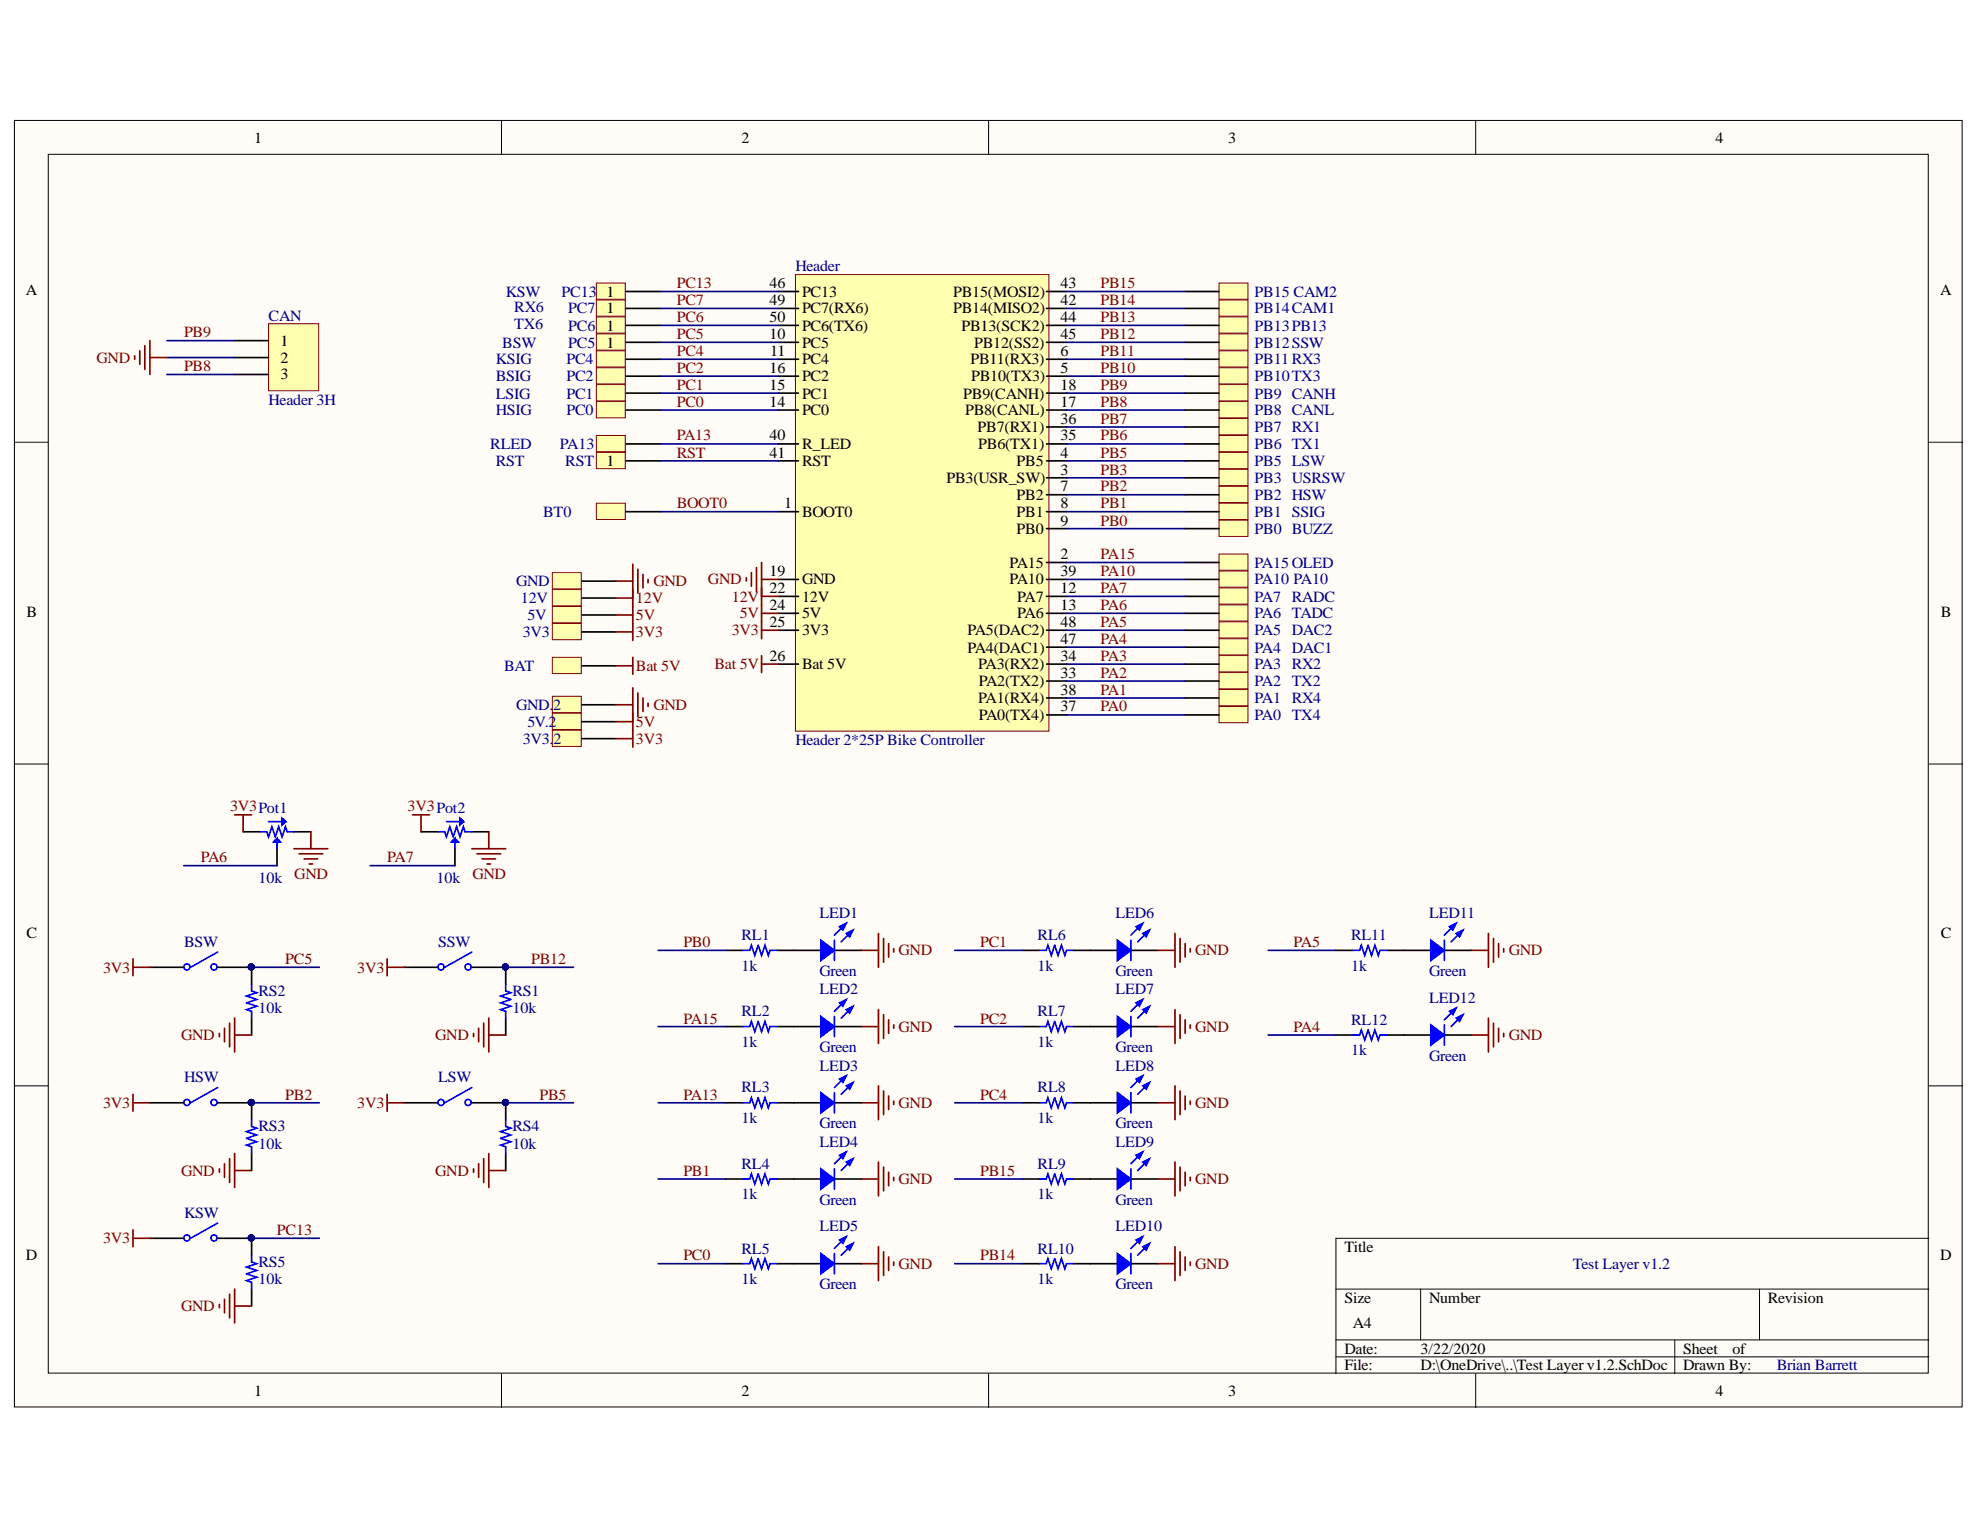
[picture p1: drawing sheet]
<svg xmlns="http://www.w3.org/2000/svg" width="279mm" height="216mm" viewBox="0 0 279 216" stroke-linecap="round" stroke-linejoin="round" font-family="sans-serif">
<defs><g id="words">
<g font-size="2.2">
<text x="35.9" y="20.1">1</text>
<text x="104.6" y="20.1">2</text>
<text x="173.3" y="20.1">3</text>
<text x="242.1" y="20.1">4</text>
<text x="3.6" y="41.6">A</text>
<text x="85.6" y="41.9">1</text>
<text x="108.6" y="40.7">46</text>
<text x="113.2" y="41.9">PC13</text>
<text x="134.5" y="41.9">PB15(MOSI2)</text>
<text x="149.6" y="40.7">43</text>
<text x="273.8" y="41.6">A</text>
<text x="85.6" y="44.2">1</text>
<text x="85.6" y="46.7">1</text>
<text x="108.6" y="47.9">10</text>
<text x="108.6" y="43">49</text>
<text x="108.6" y="45.4">50</text>
<text x="113.2" y="44.2">PC7(RX6)</text>
<text x="113.2" y="46.7">PC6(TX6)</text>
<text x="134.5" y="44.2">PB14(MISO2)</text>
<text x="135.7" y="46.7">PB13(SCK2)</text>
<text x="149.6" y="43">42</text>
<text x="149.6" y="45.4">44</text>
<text x="149.6" y="47.9">45</text>
<text x="39.6" y="48.8">1</text>
<text x="39.6" y="51.2">2</text>
<text x="39.6" y="53.5">3</text>
<text x="85.6" y="49">1</text>
<text x="108.6" y="52.6">16</text>
<text x="108.7" y="50.2">11</text>
<text x="113.2" y="49">PC5</text>
<text x="113.2" y="51.4">PC4</text>
<text x="113.2" y="53.8">PC2</text>
<text x="136.9" y="51.4">PB11(RX3)</text>
<text x="137" y="53.8">PB10(TX3)</text>
<text x="137.4" y="49">PB12(SS2)</text>
<text x="149.6" y="52.6">5</text>
<text x="149.6" y="50.2">6</text>
<text x="108.6" y="57.4">14</text>
<text x="108.6" y="55">15</text>
<text x="113.2" y="58.6">PC0</text>
<text x="113.2" y="56.2">PC1</text>
<text x="135.9" y="56.2">PB9(CANH)</text>
<text x="136.2" y="58.6">PB8(CANL)</text>
<text x="149.6" y="57.4">17</text>
<text x="149.6" y="55">18</text>
<text x="149.6" y="59.8">36</text>
<text x="85.6" y="65.8">1</text>
<text x="108.6" y="62.2">40</text>
<text x="108.6" y="64.6">41</text>
<text x="113.2" y="63.3">R_LED</text>
<text x="113.2" y="65.8">RST</text>
<text x="138" y="61">PB7(RX1)</text>
<text x="138" y="63.3">PB6(TX1)</text>
<text x="143.5" y="65.8">PB5</text>
<text x="149.6" y="64.6">4</text>
<text x="149.6" y="62.2">35</text>
<text x="110.6" y="71.7">1</text>
<text x="133.6" y="68.2">PB3(USR_SW)</text>
<text x="143.5" y="70.5">PB2</text>
<text x="149.6" y="67">3</text>
<text x="149.6" y="69.3">7</text>
<text x="149.6" y="71.7">8</text>
<text x="113.2" y="72.9">BOOT0</text>
<text x="143.5" y="72.9">PB1</text>
<text x="143.5" y="75.3">PB0</text>
<text x="149.6" y="74.2">9</text>
<text x="108.6" y="81.3">19</text>
<text x="108.6" y="83.7">22</text>
<text x="113.2" y="82.5">GND</text>
<text x="142.4" y="80.1">PA15</text>
<text x="142.4" y="82.5">PA10</text>
<text x="149.6" y="78.9">2</text>
<text x="149.6" y="83.7">12</text>
<text x="149.6" y="81.3">39</text>
<text x="3.7" y="87">B</text>
<text x="108.6" y="86.1">24</text>
<text x="108.6" y="88.5">25</text>
<text x="113.2" y="84.9">12V</text>
<text x="113.2" y="87.3">5V</text>
<text x="113.2" y="89.6">3V3</text>
<text x="136.5" y="89.6">PA5(DAC2)</text>
<text x="143.5" y="84.9">PA7</text>
<text x="143.5" y="87.3">PA6</text>
<text x="149.6" y="86.1">13</text>
<text x="149.6" y="88.5">48</text>
<text x="273.9" y="87">B</text>
<text x="108.6" y="93.3">26</text>
<text x="113.2" y="94.5">Bat 5V</text>
<text x="136.5" y="92.1">PA4(DAC1)</text>
<text x="138" y="94.5">PA3(RX2)</text>
<text x="149.6" y="95.6">33</text>
<text x="149.6" y="93.3">34</text>
<text x="149.6" y="90.8">47</text>
<text x="138" y="99.2">PA1(RX4)</text>
<text x="138.1" y="96.8">PA2(TX2)</text>
<text x="138.1" y="101.6">PA0(TX4)</text>
<text x="149.6" y="100.4">37</text>
<text x="149.6" y="98">38</text>
<text x="3.7" y="132.4">C</text>
<text x="273.9" y="132.4">C</text>
<text x="3.6" y="177.8">D</text>
<text x="189.7" y="176.6">Title</text>
<text x="273.8" y="177.8">D</text>
<text x="189.7" y="183.8">Size</text>
<text x="201.6" y="183.8">Number</text>
<text x="249.4" y="183.8">Revision</text>
<text x="189.7" y="191">Date:</text>
<text x="190.9" y="187.4">A4</text>
<text x="200.5" y="191">3/22/2020</text>
<text x="237.5" y="191">Sheet</text>
<text x="244.5" y="191">of</text>
<text x="35.9" y="196.9">1</text>
<text x="104.6" y="196.9">2</text>
<text x="173.3" y="196.9">3</text>
<text x="189.7" y="193.4">File:</text>
<text x="200.5" y="193.4">D:\OneDrive\..\Test Layer v1.2.SchDoc</text>
<text x="237.5" y="193.4">Drawn By:</text>
<text x="242.1" y="196.9">4</text>
</g>
<g font-size="2.2" fill="#000080">
<text x="71.4" y="41.9">KSW</text>
<text x="79.3" y="41.9">PC13</text>
<text x="112.2" y="38.3">Header</text>
<text x="177" y="41.9">PB15 CAM2</text>
<text x="37.9" y="45.2">CAN</text>
<text x="72.6" y="44">RX6</text>
<text x="72.6" y="46.4">TX6</text>
<text x="80.2" y="44.2">PC7</text>
<text x="80.2" y="46.7">PC6</text>
<text x="177" y="44.2">PB14CAM1</text>
<text x="177" y="46.7">PB13PB13</text>
<text x="70" y="51.4">KSIG</text>
<text x="70" y="53.8">BSIG</text>
<text x="70.9" y="49">BSW</text>
<text x="79.9" y="51.4">PC4</text>
<text x="79.9" y="53.8">PC2</text>
<text x="80.2" y="49">PC5</text>
<text x="177" y="49">PB12SSW</text>
<text x="177" y="51.4">PB11 RX3</text>
<text x="177" y="53.8">PB10TX3</text>
<text x="37.9" y="57.2">Header 3H</text>
<text x="70" y="56.2">LSIG</text>
<text x="70" y="58.6">HSIG</text>
<text x="79.9" y="56.2">PC1</text>
<text x="79.9" y="58.6">PC0</text>
<text x="177" y="56.2">PB9 CANH</text>
<text x="177" y="58.6">PB8 CANL</text>
<text x="69.2" y="63.3">RLED</text>
<text x="70" y="65.8">RST</text>
<text x="79" y="63.3">PA13</text>
<text x="79.8" y="65.8">RST</text>
<text x="177" y="61">PB7 RX1</text>
<text x="177" y="63.3">PB6 TX1</text>
<text x="177" y="65.8">PB5 LSW</text>
<text x="177" y="68.2">PB3 USRSW</text>
<text x="177" y="70.5">PB2 HSW</text>
<text x="76.6" y="72.9">BT0</text>
<text x="177" y="72.9">PB1 SSIG</text>
<text x="177" y="75.3">PB0 BUZZ</text>
<text x="72.8" y="82.7">GND</text>
<text x="177" y="80.1">PA15 OLED</text>
<text x="177" y="82.5">PA10 PA10</text>
<text x="73.5" y="85.2">12V</text>
<text x="73.8" y="89.9">3V3</text>
<text x="74.4" y="87.5">5V</text>
<text x="177" y="84.9">PA7 RADC</text>
<text x="177" y="87.3">PA6 TADC</text>
<text x="177" y="89.6">PA5 DAC2</text>
<text x="71.1" y="94.7">BAT</text>
<text x="177" y="92.1">PA4 DAC1</text>
<text x="177" y="94.5">PA3 RX2</text>
<text x="72.8" y="100.2">GND.</text>
<text x="78" y="100.2">2</text>
<text x="177" y="96.8">PA2 TX2</text>
<text x="177" y="99.2">PA1 RX4</text>
<text x="177" y="101.6">PA0 TX4</text>
<text x="73.8" y="104.9">3V3.</text>
<text x="74.4" y="102.6">5V.2</text>
<text x="78.1" y="104.9">2</text>
<text x="112.2" y="105.2">Header 2*25P Bike Controller</text>
<text x="36.5" y="124.6">10k</text>
<text x="61.6" y="124.6">10k</text>
<text x="115.6" y="129.6">LED1</text>
<text x="157.4" y="129.6">LED6</text>
<text x="201.6" y="129.6">LED11</text>
<text x="26" y="133.6">BSW</text>
<text x="61.8" y="133.6">SSW</text>
<text x="104.6" y="132.7">RL1</text>
<text x="104.6" y="137">1k</text>
<text x="115.6" y="137.7">Green</text>
<text x="146.4" y="132.7">RL6</text>
<text x="146.4" y="137">1k</text>
<text x="157.4" y="137.7">Green</text>
<text x="190.7" y="132.7">RL11</text>
<text x="190.7" y="137">1k</text>
<text x="201.6" y="137.7">Green</text>
<text x="36.5" y="140.5">RS2</text>
<text x="36.5" y="143">10k</text>
<text x="72.3" y="140.5">RS1</text>
<text x="72.3" y="143">10k</text>
<text x="104.6" y="143.4">RL2</text>
<text x="115.6" y="140.3">LED2</text>
<text x="146.4" y="143.4">RL7</text>
<text x="157.4" y="140.3">LED7</text>
<text x="201.6" y="141.6">LED12</text>
<text x="104.6" y="147.7">1k</text>
<text x="115.6" y="148.5">Green</text>
<text x="146.4" y="147.7">1k</text>
<text x="157.4" y="148.5">Green</text>
<text x="190.7" y="144.6">RL12</text>
<text x="190.7" y="148.9">1k</text>
<text x="201.6" y="149.7">Green</text>
<text x="26" y="152.7">HSW</text>
<text x="61.8" y="152.7">LSW</text>
<text x="104.6" y="154.2">RL3</text>
<text x="115.6" y="151.1">LED3</text>
<text x="146.4" y="154.2">RL8</text>
<text x="157.4" y="151.1">LED8</text>
<text x="36.5" y="159.7">RS3</text>
<text x="72.3" y="159.7">RS4</text>
<text x="104.6" y="158.5">1k</text>
<text x="115.6" y="159.2">Green</text>
<text x="115.6" y="161.9">LED4</text>
<text x="146.4" y="158.5">1k</text>
<text x="157.4" y="159.2">Green</text>
<text x="157.4" y="161.9">LED9</text>
<text x="36.5" y="162.1">10k</text>
<text x="72.3" y="162.1">10k</text>
<text x="104.6" y="165">RL4</text>
<text x="146.4" y="165">RL9</text>
<text x="26" y="171.9">KSW</text>
<text x="104.6" y="169.2">1k</text>
<text x="115.6" y="170">Green</text>
<text x="115.6" y="173.8">LED5</text>
<text x="146.4" y="169.2">1k</text>
<text x="157.4" y="170">Green</text>
<text x="157.4" y="173.8">LED10</text>
<text x="36.5" y="178.8">RS5</text>
<text x="104.6" y="176.9">RL5</text>
<text x="146.4" y="176.9">RL10</text>
<text x="221.9" y="179">Test Layer v1.2</text>
<text x="36.5" y="181.2">10k</text>
<text x="104.6" y="181.2">1k</text>
<text x="115.6" y="181.9">Green</text>
<text x="146.4" y="181.2">1k</text>
<text x="157.4" y="181.9">Green</text>
<text x="250.7" y="193.4">Brian Barrett</text>
</g>
<g font-size="2.2" fill="#800000">
<text x="95.5" y="40.7">PC13</text>
<text x="155.3" y="40.7">PB15</text>
<text x="26" y="47.6">PB9</text>
<text x="95.5" y="47.9">PC5</text>
<text x="95.5" y="45.4">PC6</text>
<text x="95.5" y="43">PC7</text>
<text x="155.3" y="47.9">PB12</text>
<text x="155.3" y="45.4">PB13</text>
<text x="155.3" y="43">PB14</text>
<text x="13.6" y="51.2">GND</text>
<text x="26" y="52.3">PB8</text>
<text x="95.5" y="52.6">PC2</text>
<text x="95.5" y="50.2">PC4</text>
<text x="155.3" y="52.6">PB10</text>
<text x="155.3" y="50.2">PB11</text>
<text x="95.5" y="57.4">PC0</text>
<text x="95.5" y="55">PC1</text>
<text x="155.3" y="59.8">PB7</text>
<text x="155.3" y="57.4">PB8</text>
<text x="155.3" y="55">PB9</text>
<text x="95.5" y="62.2">PA13</text>
<text x="95.5" y="64.6">RST</text>
<text x="155.3" y="64.6">PB5</text>
<text x="155.3" y="62.2">PB6</text>
<text x="95.5" y="71.7">BOOT0</text>
<text x="155.3" y="71.7">PB1</text>
<text x="155.3" y="69.3">PB2</text>
<text x="155.3" y="67">PB3</text>
<text x="155.3" y="74.2">PB0</text>
<text x="92.2" y="82.7">GND</text>
<text x="99.9" y="82.5">GND</text>
<text x="155.3" y="83.7">PA7</text>
<text x="155.3" y="81.3">PA10</text>
<text x="155.3" y="78.9">PA15</text>
<text x="89.7" y="85.2">12V</text>
<text x="89.7" y="87.5">5V</text>
<text x="89.7" y="89.9">3V3</text>
<text x="103.3" y="89.6">3V3</text>
<text x="103.3" y="84.9">12V</text>
<text x="104.4" y="87.3">5V</text>
<text x="155.3" y="88.5">PA5</text>
<text x="155.3" y="86.1">PA6</text>
<text x="89.7" y="94.7">Bat 5V</text>
<text x="100.8" y="94.5">Bat 5V</text>
<text x="155.3" y="95.6">PA2</text>
<text x="155.3" y="93.3">PA3</text>
<text x="155.3" y="90.8">PA4</text>
<text x="92.2" y="100.2">GND</text>
<text x="155.3" y="100.4">PA0</text>
<text x="155.3" y="98">PA1</text>
<text x="89.7" y="102.6">5V</text>
<text x="89.7" y="104.9">3V3</text>
<text x="32.5" y="114.5">3V3Pot1</text>
<text x="57.5" y="114.5">3V3Pot2</text>
<text x="28.3" y="121.7">PA6</text>
<text x="41.5" y="124.1">GND</text>
<text x="54.6" y="121.7">PA7</text>
<text x="66.7" y="124.1">GND</text>
<text x="14.5" y="137.2">3V3</text>
<text x="40.3" y="136.1">PC5</text>
<text x="50.4" y="137.2">3V3</text>
<text x="74.9" y="136.1">PB12</text>
<text x="96.4" y="133.6">PB0</text>
<text x="126.8" y="134.8">GND</text>
<text x="138.3" y="133.6">PC1</text>
<text x="168.7" y="134.8">GND</text>
<text x="182.5" y="133.6">PA5</text>
<text x="212.9" y="134.8">GND</text>
<text x="25.5" y="146.8">GND</text>
<text x="61.4" y="146.8">GND</text>
<text x="96.4" y="144.4">PA15</text>
<text x="126.8" y="145.6">GND</text>
<text x="138.3" y="144.4">PC2</text>
<text x="168.7" y="145.6">GND</text>
<text x="182.5" y="145.6">PA4</text>
<text x="212.9" y="146.8">GND</text>
<text x="40.3" y="155.2">PB2</text>
<text x="76.1" y="155.2">PB5</text>
<text x="96.4" y="155.2">PA13</text>
<text x="138.3" y="155.2">PC4</text>
<text x="14.5" y="156.4">3V3</text>
<text x="50.4" y="156.4">3V3</text>
<text x="126.8" y="156.4">GND</text>
<text x="168.7" y="156.4">GND</text>
<text x="25.5" y="165.9">GND</text>
<text x="61.4" y="165.9">GND</text>
<text x="96.4" y="165.9">PB1</text>
<text x="126.8" y="167.1">GND</text>
<text x="138.3" y="165.9">PB15</text>
<text x="168.7" y="167.1">GND</text>
<text x="14.5" y="175.5">3V3</text>
<text x="39.1" y="174.3">PC13</text>
<text x="96.4" y="177.8">PC0</text>
<text x="126.8" y="179">GND</text>
<text x="138.3" y="177.8">PB14</text>
<text x="168.7" y="179">GND</text>
<text x="25.5" y="185">GND</text>
</g>
</g></defs>
<g fill="#fffcf8" stroke="#000" stroke-width=".14">
<path d="M2 17h274.9v181.5h-274.9z"/>
<path d="M6.8 21.8h265.3v172h-265.3z"/>
</g>
<g fill="none" stroke="#000" stroke-width=".14">
<path d="M70.8 17v4.8M139.5 17v4.8M208.2 17v4.8M2 62.4h4.8M272.2 62.4h4.8M2 107.8h4.8M272.2 107.8h4.8M2 153.2h4.8M272.2 153.2h4.8M272.2 174.7h-83.7v19.2M70.8 193.9v4.7M139.5 193.9v4.7"/>
<path d="M188.5 181.9h83.7M188.5 189.1h83.7M188.5 191.5h83.7M200.5 181.9v7.2M208.2 193.9v4.7M236.3 189.1v4.8M248.3 181.9v7.2"/>
</g>
<path d="M112.2 38.7h35.8v64.5h-35.8z" fill="#ffffb0" stroke="#800000" stroke-width=".14"/>
<g fill="none" stroke="#000" stroke-width=".24">
<path d="M109.9 53.1h2.8M109.9 50.7h2.8M109.9 48.3h2.8M109.9 57.9h2.8M109.9 55.5h2.8M109.9 43.5h2.8M109.9 41.1h2.8M109.9 45.9h2.8M147.7 53.1h2.8M147.7 50.7h2.8M147.7 48.3h2.8M147.7 57.9h2.8"/>
<path d="M147.7 55.5h2.8M147.7 43.5h2.8M147.7 41.1h2.8M147.7 45.9h2.8M109.9 72.2h2.8M109.9 65h2.8M109.9 62.6h2.8M147.7 72.2h2.8M147.7 79.4h2.8M147.7 67.4h2.8M147.7 65h2.8M147.7 69.8h2.8"/>
<path d="M147.7 74.6h2.8M147.7 62.6h2.8M147.7 60.3h2.8M109.9 84.2h2.8M109.9 86.5h2.8M109.9 81.8h2.8M109.9 88.9h2.8M109.9 93.7h2.8M147.7 84.2h2.8M147.7 86.5h2.8M147.7 81.8h2.8M147.7 88.9h2.8"/>
<path d="M147.7 93.7h2.8M147.7 96.1h2.8M147.7 98.5h2.8M147.7 91.3h2.8M147.7 100.9h2.8"/>
</g>
<path d="M84.2 39.9h4v2.3h-4z" fill="#ffffb0" stroke="#800000" stroke-width=".14"/>
<path d="M88.3 41.1h4.8" fill="none" stroke="#000" stroke-width=".24"/>
<path d="M84.2 42.3h4v2.3h-4z" fill="#ffffb0" stroke="#800000" stroke-width=".14"/>
<path d="M88.3 43.5h4.8" fill="none" stroke="#000" stroke-width=".24"/>
<path d="M84.2 44.7h4v2.3h-4z" fill="#ffffb0" stroke="#800000" stroke-width=".14"/>
<path d="M88.3 45.9h4.8" fill="none" stroke="#000" stroke-width=".24"/>
<path d="M84.2 47.1h4v2.3h-4z" fill="#ffffb0" stroke="#800000" stroke-width=".14"/>
<path d="M88.3 48.3h4.8" fill="none" stroke="#000" stroke-width=".24"/>
<path d="M84.2 49.5h4v2.3h-4z" fill="#ffffb0" stroke="#800000" stroke-width=".14"/>
<path d="M88.3 50.7h4.8" fill="none" stroke="#000" stroke-width=".24"/>
<path d="M84.2 51.9h4v2.3h-4z" fill="#ffffb0" stroke="#800000" stroke-width=".14"/>
<path d="M88.3 53.1h4.8" fill="none" stroke="#000" stroke-width=".24"/>
<path d="M84.2 54.3h4v2.3h-4z" fill="#ffffb0" stroke="#800000" stroke-width=".14"/>
<path d="M88.3 55.5h4.8" fill="none" stroke="#000" stroke-width=".24"/>
<path d="M84.2 56.7h4v2.3h-4z" fill="#ffffb0" stroke="#800000" stroke-width=".14"/>
<path d="M88.3 57.9h4.8" fill="none" stroke="#000" stroke-width=".24"/>
<path d="M84.2 61.4h4v2.3h-4z" fill="#ffffb0" stroke="#800000" stroke-width=".14"/>
<path d="M88.3 62.6h4.8" fill="none" stroke="#000" stroke-width=".24"/>
<path d="M84.2 63.8h4v2.3h-4z" fill="#ffffb0" stroke="#800000" stroke-width=".14"/>
<path d="M88.3 65h4.8" fill="none" stroke="#000" stroke-width=".24"/>
<path d="M84.2 71h4v2.3h-4z" fill="#ffffb0" stroke="#800000" stroke-width=".14"/>
<path d="M88.3 72.2h4.8" fill="none" stroke="#000" stroke-width=".24"/>
<path d="M77.9 80.8h4.1v2.3h-4.1z" fill="#ffffb0" stroke="#800000" stroke-width=".14"/>
<path d="M82.1 82h4.8" fill="none" stroke="#000" stroke-width=".24"/>
<path d="M77.9 83.2h4.1v2.3h-4.1z" fill="#ffffb0" stroke="#800000" stroke-width=".14"/>
<path d="M82.1 84.4h4.8" fill="none" stroke="#000" stroke-width=".24"/>
<path d="M77.9 85.6h4.1v2.3h-4.1z" fill="#ffffb0" stroke="#800000" stroke-width=".14"/>
<path d="M82.1 86.8h4.8" fill="none" stroke="#000" stroke-width=".24"/>
<path d="M77.9 88h4.1v2.3h-4.1z" fill="#ffffb0" stroke="#800000" stroke-width=".14"/>
<path d="M82.1 89.2h4.8" fill="none" stroke="#000" stroke-width=".24"/>
<path d="M77.9 92.8h4.1v2.3h-4.1z" fill="#ffffb0" stroke="#800000" stroke-width=".14"/>
<path d="M82.1 94h4.8" fill="none" stroke="#000" stroke-width=".24"/>
<path d="M172 39.9h4.1v2.3h-4.1z" fill="#ffffb0" stroke="#800000" stroke-width=".14"/>
<path d="M167.2 41.1h4.8" fill="none" stroke="#000" stroke-width=".24"/>
<path d="M172 42.3h4.1v2.3h-4.1z" fill="#ffffb0" stroke="#800000" stroke-width=".14"/>
<path d="M167.2 43.5h4.8" fill="none" stroke="#000" stroke-width=".24"/>
<path d="M172 44.7h4.1v2.3h-4.1z" fill="#ffffb0" stroke="#800000" stroke-width=".14"/>
<path d="M167.2 45.9h4.8" fill="none" stroke="#000" stroke-width=".24"/>
<path d="M172 47.1h4.1v2.3h-4.1z" fill="#ffffb0" stroke="#800000" stroke-width=".14"/>
<path d="M167.2 48.3h4.8" fill="none" stroke="#000" stroke-width=".24"/>
<path d="M172 49.5h4.1v2.3h-4.1z" fill="#ffffb0" stroke="#800000" stroke-width=".14"/>
<path d="M167.2 50.7h4.8" fill="none" stroke="#000" stroke-width=".24"/>
<path d="M172 51.9h4.1v2.3h-4.1z" fill="#ffffb0" stroke="#800000" stroke-width=".14"/>
<path d="M167.2 53.1h4.8" fill="none" stroke="#000" stroke-width=".24"/>
<path d="M172 54.3h4.1v2.3h-4.1z" fill="#ffffb0" stroke="#800000" stroke-width=".14"/>
<path d="M167.2 55.5h4.8" fill="none" stroke="#000" stroke-width=".24"/>
<path d="M172 56.7h4.1v2.3h-4.1z" fill="#ffffb0" stroke="#800000" stroke-width=".14"/>
<path d="M167.2 57.9h4.8" fill="none" stroke="#000" stroke-width=".24"/>
<path d="M172 59.1h4.1v2.3h-4.1z" fill="#ffffb0" stroke="#800000" stroke-width=".14"/>
<path d="M167.2 60.3h4.8" fill="none" stroke="#000" stroke-width=".24"/>
<path d="M172 61.4h4.1v2.3h-4.1z" fill="#ffffb0" stroke="#800000" stroke-width=".14"/>
<path d="M167.2 62.6h4.8" fill="none" stroke="#000" stroke-width=".24"/>
<path d="M172 63.8h4.1v2.3h-4.1z" fill="#ffffb0" stroke="#800000" stroke-width=".14"/>
<path d="M167.2 65h4.8" fill="none" stroke="#000" stroke-width=".24"/>
<path d="M172 66.2h4.1v2.3h-4.1z" fill="#ffffb0" stroke="#800000" stroke-width=".14"/>
<path d="M167.2 67.4h4.8" fill="none" stroke="#000" stroke-width=".24"/>
<path d="M172 68.6h4.1v2.3h-4.1z" fill="#ffffb0" stroke="#800000" stroke-width=".14"/>
<path d="M167.2 69.8h4.8" fill="none" stroke="#000" stroke-width=".24"/>
<path d="M172 71h4.1v2.3h-4.1z" fill="#ffffb0" stroke="#800000" stroke-width=".14"/>
<path d="M167.2 72.2h4.8" fill="none" stroke="#000" stroke-width=".24"/>
<path d="M172 73.4h4.1v2.3h-4.1z" fill="#ffffb0" stroke="#800000" stroke-width=".14"/>
<path d="M167.2 74.6h4.8" fill="none" stroke="#000" stroke-width=".24"/>
<path d="M172 78.2h4.1v2.3h-4.1z" fill="#ffffb0" stroke="#800000" stroke-width=".14"/>
<path d="M167.2 79.4h4.8" fill="none" stroke="#000" stroke-width=".24"/>
<path d="M172 80.6h4.1v2.3h-4.1z" fill="#ffffb0" stroke="#800000" stroke-width=".14"/>
<path d="M167.2 81.8h4.8" fill="none" stroke="#000" stroke-width=".24"/>
<path d="M172 83h4.1v2.3h-4.1z" fill="#ffffb0" stroke="#800000" stroke-width=".14"/>
<path d="M167.2 84.2h4.8" fill="none" stroke="#000" stroke-width=".24"/>
<path d="M172 85.3h4.1v2.3h-4.1z" fill="#ffffb0" stroke="#800000" stroke-width=".14"/>
<path d="M167.2 86.5h4.8" fill="none" stroke="#000" stroke-width=".24"/>
<path d="M172 87.7h4.1v2.3h-4.1z" fill="#ffffb0" stroke="#800000" stroke-width=".14"/>
<path d="M167.2 88.9h4.8" fill="none" stroke="#000" stroke-width=".24"/>
<path d="M172 90.1h4.1v2.3h-4.1z" fill="#ffffb0" stroke="#800000" stroke-width=".14"/>
<path d="M167.2 91.3h4.8" fill="none" stroke="#000" stroke-width=".24"/>
<path d="M172 92.5h4.1v2.3h-4.1z" fill="#ffffb0" stroke="#800000" stroke-width=".14"/>
<path d="M167.2 93.7h4.8" fill="none" stroke="#000" stroke-width=".24"/>
<path d="M172 94.9h4.1v2.3h-4.1z" fill="#ffffb0" stroke="#800000" stroke-width=".14"/>
<path d="M167.2 96.1h4.8" fill="none" stroke="#000" stroke-width=".24"/>
<path d="M172 97.3h4.1v2.3h-4.1z" fill="#ffffb0" stroke="#800000" stroke-width=".14"/>
<path d="M167.2 98.5h4.8" fill="none" stroke="#000" stroke-width=".24"/>
<path d="M172 99.7h4.1v2.3h-4.1z" fill="#ffffb0" stroke="#800000" stroke-width=".14"/>
<g fill="none" stroke="#000" stroke-width=".24">
<path d="M34.3 117.4h2.4M39.1 119.8v2.4M41.5 117.4h2.4M59.4 117.4h2.4M64.2 119.8v2.4M66.6 117.4h2.4M167.2 100.9h4.8M21.2 136.5h4.7M30.7 136.5h4.8v2.4M57 136.5h4.8M66.6 136.5h4.8v2.4M112 134.1h3.8"/>
<path d="M117.7 134.1h3.9M21.2 155.6h4.7M30.7 155.6h4.8v2.4M35.5 143.7v2.4M57 155.6h4.8M66.6 155.6h4.8v2.4M71.4 143.7v2.4M21.2 174.7h4.7M30.7 174.7h4.8v2.4M35.5 162.8v2.4M71.4 162.8v2.4M35.5 181.9v2.4"/>
</g>
<g fill="none" stroke="#800000" stroke-width=".24">
<path d="M89.3 79.6v10.8M107.5 79.4v10.7M86.9 94h2.4M86.9 82h2.4M86.9 84.4h2.4M86.9 86.8h2.4M86.9 89.2h2.4M89.3 92.8v2.3M90 80.3v3.4M90.7 81v2M91.4 81.8v.4M105.3 81.5v.5"/>
<path d="M106 80.8v1.9M106.7 80.1v3.3M107.5 92.5v2.4M107.5 88.9h2.4M107.5 86.5h2.4M107.5 84.2h2.4M107.5 81.8h2.4M107.5 93.7h2.4M33.1 115h2.4M34.3 115v2.4M41.5 119.8h4.8M43.9 117.4v2.4"/>
<path d="M58.2 115h2.4M59.4 115v2.4M66.6 119.8h4.8M69 117.4v2.4M18.8 136.5h2.4M18.8 135.3v2.4M42.2 120.5h3.3M42.9 121.2h1.9M43.6 121.9h.5M54.6 135.3v2.4M54.6 136.5h2.4M67.3 120.5h3.3"/>
<path d="M68 121.2h1.9M68.7 121.9h.5M18.8 154.4v2.4M18.8 155.6h2.4M31 145.8v.5M31.7 145.1v1.9M32.4 144.4v3.3M33.1 143.7v4.7M33.1 146.1h2.4M54.6 154.4v2.4M54.6 155.6h2.4M66.8 145.8v.5"/>
<path d="M67.5 145.1v1.9M68.3 144.4v3.3M69 143.7v4.7M69 146.1h2.4M18.8 173.5v2.4M18.8 174.7h2.4M31 164.9v.5M31.7 164.2v1.9M32.4 163.5v3.3M33.1 162.8v4.8M33.1 165.2h2.4M66.8 164.9v.5"/>
<path d="M67.5 164.2v1.9M68.3 163.5v3.3M69 162.8v4.8M69 165.2h2.4M31 184.1v.4M31.7 183.3v2M32.4 182.6v3.4M33.1 181.9v4.8M33.1 184.3h2.4"/>
</g>
<g fill="none" stroke="#000080" stroke-width=".24">
<path d="M93.1 57.9h16.8M93.1 55.5h16.8M93.1 53.1h16.8M93.1 50.7h16.8M93.1 48.3h16.8M93.1 45.9h16.8M93.1 43.5h16.8M93.1 41.1h16.8M150.5 57.9h16.7M150.5 55.5h16.7M150.5 53.1h16.7M150.5 50.7h16.7"/>
<path d="M150.5 48.3h16.7M150.5 45.9h16.7M150.5 43.5h16.7M150.5 41.1h16.7M93.1 72.2h16.8M93.1 65h16.8M93.1 62.6h16.8M150.5 72.2h16.7M150.5 65h16.7M150.5 62.6h16.7M150.5 60.3h16.7M150.5 67.4h16.7"/>
<path d="M150.5 69.8h16.7M150.5 74.6h16.7M150.5 79.4h16.7M150.5 81.8h16.7M150.5 84.2h16.7M150.5 86.5h16.7M150.5 88.9h16.7M150.5 91.3h16.7M150.5 93.7h16.7M150.5 96.1h16.7M150.5 98.5h16.7M150.5 100.9h16.7"/>
<path d="M35.5 136.5h9.6M71.4 136.5h9.5M35.5 155.6h9.6M71.4 155.6h9.5M35.5 174.7h9.6"/>
</g>
<g fill="none" stroke="#00f" stroke-width=".24">
<path d="M36.7 117.4h1l.2 .7 .5-1.4 .4 1.4 .5-1.4 .5 1.4 .5-1.4 .2 .7h1M37.9 115.9h2.4l-.5-.4v.9l.5-.5-.3-.2v.2M38.8 118.6h.5v.2M39.1 118.6h-.3l.3-.3 .5 .5h-1l.5-.5v1.5M40 115.7v.5h-.2M61.8 117.4h1l.2 .7 .5-1.4 .5 1.4 .4-1.4 .5 1.4 .5-1.4 .2 .7h1M63 115.9h2.4l-.5-.4v.9l.5-.5-.3-.2v.2M64 118.6h.4v.2M64.2 118.6h-.2l.2-.3 .5 .5h-1l.5-.5v1.5M65.1 115.7v.5h-.2M30.7 134.3l-3.8 2.2M35.5 138.9v.9l.7 .3-1.4 .5 1.4 .4-1.4 .5 1.4 .5-1.4 .5 .7 .2v1"/>
<path d="M66.6 134.3l-3.8 2.2M71.4 138.9v.9l.7 .3-1.5 .5 1.5 .4-1.5 .5 1.5 .5-1.5 .5 .8 .2v1M117.7 132.7v2.8M30.7 153.5l-3.8 2.1M35.5 158v1l.7 .2-1.4 .5 1.4 .5-1.4 .4 1.4 .5-1.4 .5 .7 .2v1M66.6 153.5l-3.8 2.1M71.4 158v1l.7 .2-1.5 .5 1.5 .5-1.5 .4 1.5 .5-1.5 .5 .8 .2v1M30.7 172.6l-3.8 2.1M35.5 177.1v1l.7 .2-1.4 .5 1.4 .5-1.4 .5 1.4 .4-1.4 .5 .7 .2v1"/>
<circle cx="26.4" cy="136.4" r=".43"/>
<circle cx="30.2" cy="136.4" r=".43"/>
<circle cx="62.2" cy="136.4" r=".43"/>
<circle cx="66.1" cy="136.4" r=".43"/>
<circle cx="26.4" cy="155.6" r=".43"/>
<circle cx="30.2" cy="155.6" r=".43"/>
<circle cx="62.2" cy="155.6" r=".43"/>
<circle cx="66.1" cy="155.6" r=".43"/>
<circle cx="26.4" cy="174.7" r=".43"/>
<circle cx="30.2" cy="174.7" r=".43"/>
</g>
<g fill="#000080" stroke="#000080" stroke-width=".14">
<circle cx="71.3" cy="136.4" r=".43"/>
<circle cx="35.5" cy="136.4" r=".43"/>
<circle cx="35.5" cy="155.6" r=".43"/>
<circle cx="71.3" cy="155.6" r=".43"/>
<circle cx="35.5" cy="174.7" r=".43"/>
</g>
<path d="M115.8 132.7l1.9 1.4-1.9 1.4z" fill="#00f"/>
<path d="M115.8 132.7l1.9 1.4-1.9 1.4zM118.9 130.8l-1.2 1.2" fill="none" stroke="#00f" stroke-width=".24"/>
<path d="M118.5 130.8l.9-.5-.5 .9z" fill="#00f"/>
<path d="M118.5 130.8l.9-.5-.5 .9zM120.1 131.5l-1.4 1.4" fill="none" stroke="#00f" stroke-width=".24"/>
<path d="M119.4 131.7l1-.5-.5 1z" fill="#00f"/>
<path d="M119.4 131.7l1-.5-.5 1zM117.7 143.4v2.9" fill="none" stroke="#00f" stroke-width=".24"/>
<path d="M112 144.9h3.8M117.7 144.9h3.9" fill="none" stroke="#000" stroke-width=".24"/>
<path d="M115.8 143.4l1.9 1.5-1.9 1.4z" fill="#00f"/>
<path d="M115.8 143.4l1.9 1.5-1.9 1.4zM118.9 141.5l-1.2 1.2" fill="none" stroke="#00f" stroke-width=".24"/>
<path d="M118.5 141.5l.9-.5-.5 1z" fill="#00f"/>
<path d="M118.5 141.5l.9-.5-.5 1zM120.1 142.2l-1.4 1.5" fill="none" stroke="#00f" stroke-width=".24"/>
<path d="M119.4 142.5l1-.5-.5 .9z" fill="#00f"/>
<path d="M117.7 154.2v2.8M119.4 142.5l1-.5-.5 .9z" fill="none" stroke="#00f" stroke-width=".24"/>
<path d="M112 155.6h3.8M117.7 155.6h3.9" fill="none" stroke="#000" stroke-width=".24"/>
<path d="M115.8 154.2l1.9 1.4-1.9 1.4z" fill="#00f"/>
<path d="M115.8 154.2l1.9 1.4-1.9 1.4zM118.9 152.3l-1.2 1.2" fill="none" stroke="#00f" stroke-width=".24"/>
<path d="M118.5 152.3l.9-.5-.5 .9z" fill="#00f"/>
<path d="M118.5 152.3l.9-.5-.5 .9zM120.1 153l-1.4 1.4" fill="none" stroke="#00f" stroke-width=".24"/>
<path d="M119.4 153.2l1-.5-.5 1z" fill="#00f"/>
<path d="M119.4 153.2l1-.5-.5 1zM117.7 164.9v2.9" fill="none" stroke="#00f" stroke-width=".24"/>
<path d="M112 166.4h3.8M117.7 166.4h3.9" fill="none" stroke="#000" stroke-width=".24"/>
<path d="M115.8 164.9l1.9 1.5-1.9 1.4z" fill="#00f"/>
<path d="M115.8 164.9l1.9 1.5-1.9 1.4zM118.9 163l-1.2 1.2" fill="none" stroke="#00f" stroke-width=".24"/>
<path d="M118.5 163l.9-.5-.5 1z" fill="#00f"/>
<path d="M118.5 163l.9-.5-.5 1zM120.1 163.7l-1.4 1.5" fill="none" stroke="#00f" stroke-width=".24"/>
<path d="M119.4 164l1-.5-.5 1z" fill="#00f"/>
<path d="M117.7 176.9v2.9M119.4 164l1-.5-.5 1z" fill="none" stroke="#00f" stroke-width=".24"/>
<path d="M112 178.3h3.8M117.7 178.3h3.9" fill="none" stroke="#000" stroke-width=".24"/>
<path d="M115.8 176.9l1.9 1.4-1.9 1.5z" fill="#00f"/>
<path d="M115.8 176.9l1.9 1.4-1.9 1.5zM118.9 175l-1.2 1.2" fill="none" stroke="#00f" stroke-width=".24"/>
<path d="M118.5 175l.9-.5-.5 1z" fill="#00f"/>
<path d="M118.5 175l.9-.5-.5 1zM120.1 175.7l-1.4 1.4" fill="none" stroke="#00f" stroke-width=".24"/>
<path d="M119.4 175.9l1-.4-.5 .9z" fill="#00f"/>
<path d="M159.6 132.7v2.8M119.4 175.9l1-.4-.5 .9z" fill="none" stroke="#00f" stroke-width=".24"/>
<path d="M153.8 134.1h3.9M159.6 134.1h3.8" fill="none" stroke="#000" stroke-width=".24"/>
<path d="M157.7 132.7l1.9 1.4-1.9 1.4z" fill="#00f"/>
<path d="M157.7 132.7l1.9 1.4-1.9 1.4zM160.8 130.8l-1.2 1.2" fill="none" stroke="#00f" stroke-width=".24"/>
<path d="M160.3 130.8l1-.5-.5 .9z" fill="#00f"/>
<path d="M160.3 130.8l1-.5-.5 .9zM162 131.5l-1.5 1.4" fill="none" stroke="#00f" stroke-width=".24"/>
<path d="M161.3 131.7l.9-.5-.5 1z" fill="#00f"/>
<path d="M161.3 131.7l.9-.5-.5 1zM159.6 143.4v2.9" fill="none" stroke="#00f" stroke-width=".24"/>
<path d="M153.8 144.9h3.9M159.6 144.9h3.8" fill="none" stroke="#000" stroke-width=".24"/>
<path d="M157.7 143.4l1.9 1.5-1.9 1.4z" fill="#00f"/>
<path d="M157.7 143.4l1.9 1.5-1.9 1.4zM160.8 141.5l-1.2 1.2" fill="none" stroke="#00f" stroke-width=".24"/>
<path d="M160.3 141.5l1-.5-.5 1z" fill="#00f"/>
<path d="M160.3 141.5l1-.5-.5 1zM162 142.2l-1.5 1.5" fill="none" stroke="#00f" stroke-width=".24"/>
<path d="M161.3 142.5l.9-.5-.5 .9z" fill="#00f"/>
<path d="M159.6 154.2v2.8M161.3 142.5l.9-.5-.5 .9z" fill="none" stroke="#00f" stroke-width=".24"/>
<path d="M153.8 155.6h3.9M159.6 155.6h3.8" fill="none" stroke="#000" stroke-width=".24"/>
<path d="M157.7 154.2l1.9 1.4-1.9 1.4z" fill="#00f"/>
<path d="M157.7 154.2l1.9 1.4-1.9 1.4zM160.8 152.3l-1.2 1.2" fill="none" stroke="#00f" stroke-width=".24"/>
<path d="M160.3 152.3l1-.5-.5 .9z" fill="#00f"/>
<path d="M160.3 152.3l1-.5-.5 .9zM162 153l-1.5 1.4" fill="none" stroke="#00f" stroke-width=".24"/>
<path d="M161.3 153.2l.9-.5-.5 1z" fill="#00f"/>
<path d="M161.3 153.2l.9-.5-.5 1zM159.6 164.9v2.9" fill="none" stroke="#00f" stroke-width=".24"/>
<path d="M153.8 166.4h3.9M159.6 166.4h3.8" fill="none" stroke="#000" stroke-width=".24"/>
<path d="M157.7 164.9l1.9 1.5-1.9 1.4z" fill="#00f"/>
<path d="M157.7 164.9l1.9 1.5-1.9 1.4zM160.8 163l-1.2 1.2" fill="none" stroke="#00f" stroke-width=".24"/>
<path d="M160.3 163l1-.5-.5 1z" fill="#00f"/>
<path d="M160.3 163l1-.5-.5 1zM162 163.7l-1.5 1.5" fill="none" stroke="#00f" stroke-width=".24"/>
<path d="M161.3 164l.9-.5-.5 1z" fill="#00f"/>
<path d="M159.6 176.9v2.9M161.3 164l.9-.5-.5 1z" fill="none" stroke="#00f" stroke-width=".24"/>
<path d="M153.8 178.3h3.9M159.6 178.3h3.8" fill="none" stroke="#000" stroke-width=".24"/>
<path d="M157.7 176.9l1.9 1.4-1.9 1.5z" fill="#00f"/>
<path d="M157.7 176.9l1.9 1.4-1.9 1.5zM160.8 175l-1.2 1.2" fill="none" stroke="#00f" stroke-width=".24"/>
<path d="M160.3 175l1-.5-.5 1z" fill="#00f"/>
<path d="M160.3 175l1-.5-.5 1zM162 175.7l-1.5 1.4" fill="none" stroke="#00f" stroke-width=".24"/>
<path d="M161.3 175.9l.9-.4-.5 .9z" fill="#00f"/>
<path d="M104.8 134.1h1l.2-.7 .5 1.4 .5-1.4 .5 1.4 .4-1.4 .5 1.4 .3-.7h.9M146.7 134.1h.9l.3-.7 .4 1.4 .5-1.4 .5 1.4 .5-1.4 .5 1.4 .2-.7h1M104.8 144.9h1l.2-.8 .5 1.5 .5-1.5 .5 1.5 .4-1.5 .5 1.5 .3-.7h.9M104.8 155.6h1l.2-.7 .5 1.4 .5-1.4 .5 1.4 .4-1.4 .5 1.4 .3-.7h.9M146.7 144.9h.9l.3-.8 .4 1.5 .5-1.5 .5 1.5 .5-1.5 .5 1.5 .2-.7h1M146.7 155.6h.9l.3-.7 .4 1.4 .5-1.4 .5 1.4 .5-1.4 .5 1.4 .2-.7h1M104.8 166.4h1l.2-.7 .5 1.4 .5-1.4 .5 1.4 .4-1.4 .5 1.4 .3-.7h.9M104.8 178.3h1l.2-.7 .5 1.4 .5-1.4 .5 1.4 .4-1.4 .5 1.4 .3-.7h.9M146.7 166.4h.9l.3-.7 .4 1.4 .5-1.4 .5 1.4 .5-1.4 .5 1.4 .2-.7h1M146.7 178.3h.9l.3-.7 .4 1.4 .5-1.4 .5 1.4 .5-1.4 .5 1.4 .2-.7h1M161.3 175.9l.9-.4-.5 .9z" fill="none" stroke="#00f" stroke-width=".24"/>
<g fill="none" stroke="#000" stroke-width=".24">
<path d="M102.4 134.1h2.4M109.6 134.1h2.4M144.3 134.1h2.4M151.5 134.1h2.3M102.4 144.9h2.4M102.4 155.6h2.4M109.6 144.9h2.4M109.6 155.6h2.4M144.3 144.9h2.4M144.3 155.6h2.4M151.5 144.9h2.3M151.5 155.6h2.3"/>
<path d="M102.4 166.4h2.4M102.4 178.3h2.4M109.6 166.4h2.4M109.6 178.3h2.4M144.3 166.4h2.4M144.3 178.3h2.4M151.5 166.4h2.3M151.5 178.3h2.3"/>
</g>
<g fill="none" stroke="#800000" stroke-width=".24">
<path d="M121.6 134.1h2.4M124 131.7v4.8M124.7 132.4v3.4M125.4 133.1v2M126.1 133.9v.4M163.4 134.1h2.4M165.8 131.7v4.8M166.5 132.4v3.4M167.2 133.1v2M168 133.9v.4M121.6 144.9h2.4M121.6 155.6h2.4"/>
<path d="M124 142.5v4.8M124 153.2v4.8M124.7 143.2v3.3M124.7 153.9v3.4M125.4 143.9v1.9M125.4 154.7v1.9M126.1 144.6v.5M126.1 155.4v.5M163.4 144.9h2.4M163.4 155.6h2.4M165.8 142.5v4.8M165.8 153.2v4.8"/>
<path d="M166.5 143.2v3.3M166.5 153.9v3.4M167.2 143.9v1.9M167.2 154.7v1.9M168 144.6v.5M168 155.4v.5M121.6 166.4h2.4M121.6 178.3h2.4M124 164v4.8M124 175.9v4.8M124.7 164.7v3.3M124.7 176.6v3.4"/>
<path d="M125.4 165.4v1.9M125.4 177.4v1.9M126.1 166.1v.5M126.1 178.1v.5M163.4 166.4h2.4M163.4 178.3h2.4M165.8 164v4.8M165.8 175.9v4.8M166.5 164.7v3.3M166.5 176.6v3.4M167.2 165.4v1.9M167.2 177.4v1.9"/>
<path d="M168 166.1v.5M168 178.1v.5"/>
</g>
<path d="M92.9 134.1h9.5M134.7 134.1h9.6M92.9 144.9h9.5M92.9 155.6h9.5M134.7 144.9h9.6M134.7 155.6h9.6M92.9 166.4h9.5M92.9 178.3h9.5M134.7 166.4h9.6M134.7 178.3h9.6" fill="none" stroke="#000080" stroke-width=".24"/>
<path d="M37.9 45.7h7.1v9.4h-7.1z" fill="#ffffb0" stroke="#800000" stroke-width=".14"/>
<path d="M33.1 48.1h4.8M33.1 50.5h4.8M33.1 52.8h4.8M198.1 134.1h3.8M203.8 134.1h3.8" fill="none" stroke="#000" stroke-width=".24"/>
<path d="M23.5 48.1h9.6M23.5 50.5h9.6M23.5 52.8h9.6" fill="none" stroke="#000080" stroke-width=".24"/>
<path d="M19 50.2v.5M19.7 49.5v1.9M20.4 48.8v3.3M21.2 48.1v4.7M21.2 50.5h2.3" fill="none" stroke="#800000" stroke-width=".24"/>
<path d="M203.8 132.7v2.8" fill="none" stroke="#00f" stroke-width=".24"/>
<path d="M201.9 132.7l1.9 1.4-1.9 1.4z" fill="#00f"/>
<path d="M201.9 132.7l1.9 1.4-1.9 1.4zM205 130.8l-1.2 1.2" fill="none" stroke="#00f" stroke-width=".24"/>
<path d="M204.5 130.8l1-.5-.5 .9z" fill="#00f"/>
<path d="M204.5 130.8l1-.5-.5 .9zM206.2 131.5l-1.4 1.4" fill="none" stroke="#00f" stroke-width=".24"/>
<path d="M205.5 131.7l.9-.5-.4 1z" fill="#00f"/>
<path d="M205.5 131.7l.9-.5-.4 1zM203.8 144.6v2.9" fill="none" stroke="#00f" stroke-width=".24"/>
<path d="M198.1 146.1h3.8M203.8 146.1h3.8" fill="none" stroke="#000" stroke-width=".24"/>
<path d="M201.9 144.6l1.9 1.5-1.9 1.4z" fill="#00f"/>
<path d="M201.9 144.6l1.9 1.5-1.9 1.4zM205 142.7l-1.2 1.2" fill="none" stroke="#00f" stroke-width=".24"/>
<path d="M204.5 142.7l1-.5-.5 1z" fill="#00f"/>
<path d="M204.5 142.7l1-.5-.5 1zM206.2 143.4l-1.4 1.5" fill="none" stroke="#00f" stroke-width=".24"/>
<path d="M205.5 143.7l.9-.5-.4 .9z" fill="#00f"/>
<path d="M190.9 134.1h1l.2-.7 .5 1.4 .5-1.4 .4 1.4 .5-1.4 .5 1.4 .2-.7h1M190.9 146.1h1l.2-.8 .5 1.5 .5-1.5 .4 1.5 .5-1.5 .5 1.5 .2-.7h1M205.5 143.7l.9-.5-.4 .9z" fill="none" stroke="#00f" stroke-width=".24"/>
<path d="M188.5 134.1h2.4M195.7 134.1h2.4M188.5 146.1h2.4M195.7 146.1h2.4" fill="none" stroke="#000" stroke-width=".24"/>
<path d="M207.6 134.1h2.4M210 131.7v4.8M210.7 132.4v3.4M211.5 133.1v2M212.2 133.9v.4M207.6 146.1h2.4M210 143.7v4.7M210.7 144.4v3.3M211.5 145.1v1.9M212.2 145.8v.5" fill="none" stroke="#800000" stroke-width=".24"/>
<path d="M179 134.1h9.5M179 146.1h9.5" fill="none" stroke="#000080" stroke-width=".24"/>
<path d="M77.9 100.6h4.1v2.3h-4.1z" fill="#ffffb0" stroke="#800000" stroke-width=".14"/>
<path d="M82.1 101.8h4.8" fill="none" stroke="#000" stroke-width=".24"/>
<path d="M77.9 103h4.1v2.3h-4.1z" fill="#ffffb0" stroke="#800000" stroke-width=".14"/>
<path d="M82.1 104.2h4.8" fill="none" stroke="#000" stroke-width=".24"/>
<path d="M86.9 101.8h2.4M86.9 104.2h2.4M89.3 100.6v4.8" fill="none" stroke="#800000" stroke-width=".24"/>
<path d="M77.9 98.3h4.1v2.2h-4.1z" fill="#ffffb0" stroke="#800000" stroke-width=".14"/>
<path d="M82.1 99.4h4.8" fill="none" stroke="#000" stroke-width=".24"/>
<path d="M86.9 99.4h2.4M89.3 97.1v4.7M90 97.8v3.3M90.7 98.5v1.9M91.4 99.2v.5" fill="none" stroke="#800000" stroke-width=".24"/>
<path d="M25.9 122.2h13.2M52.2 122.2h12" fill="none" stroke="#000080" stroke-width=".24"/>
<use href="#words"/>
</svg>
